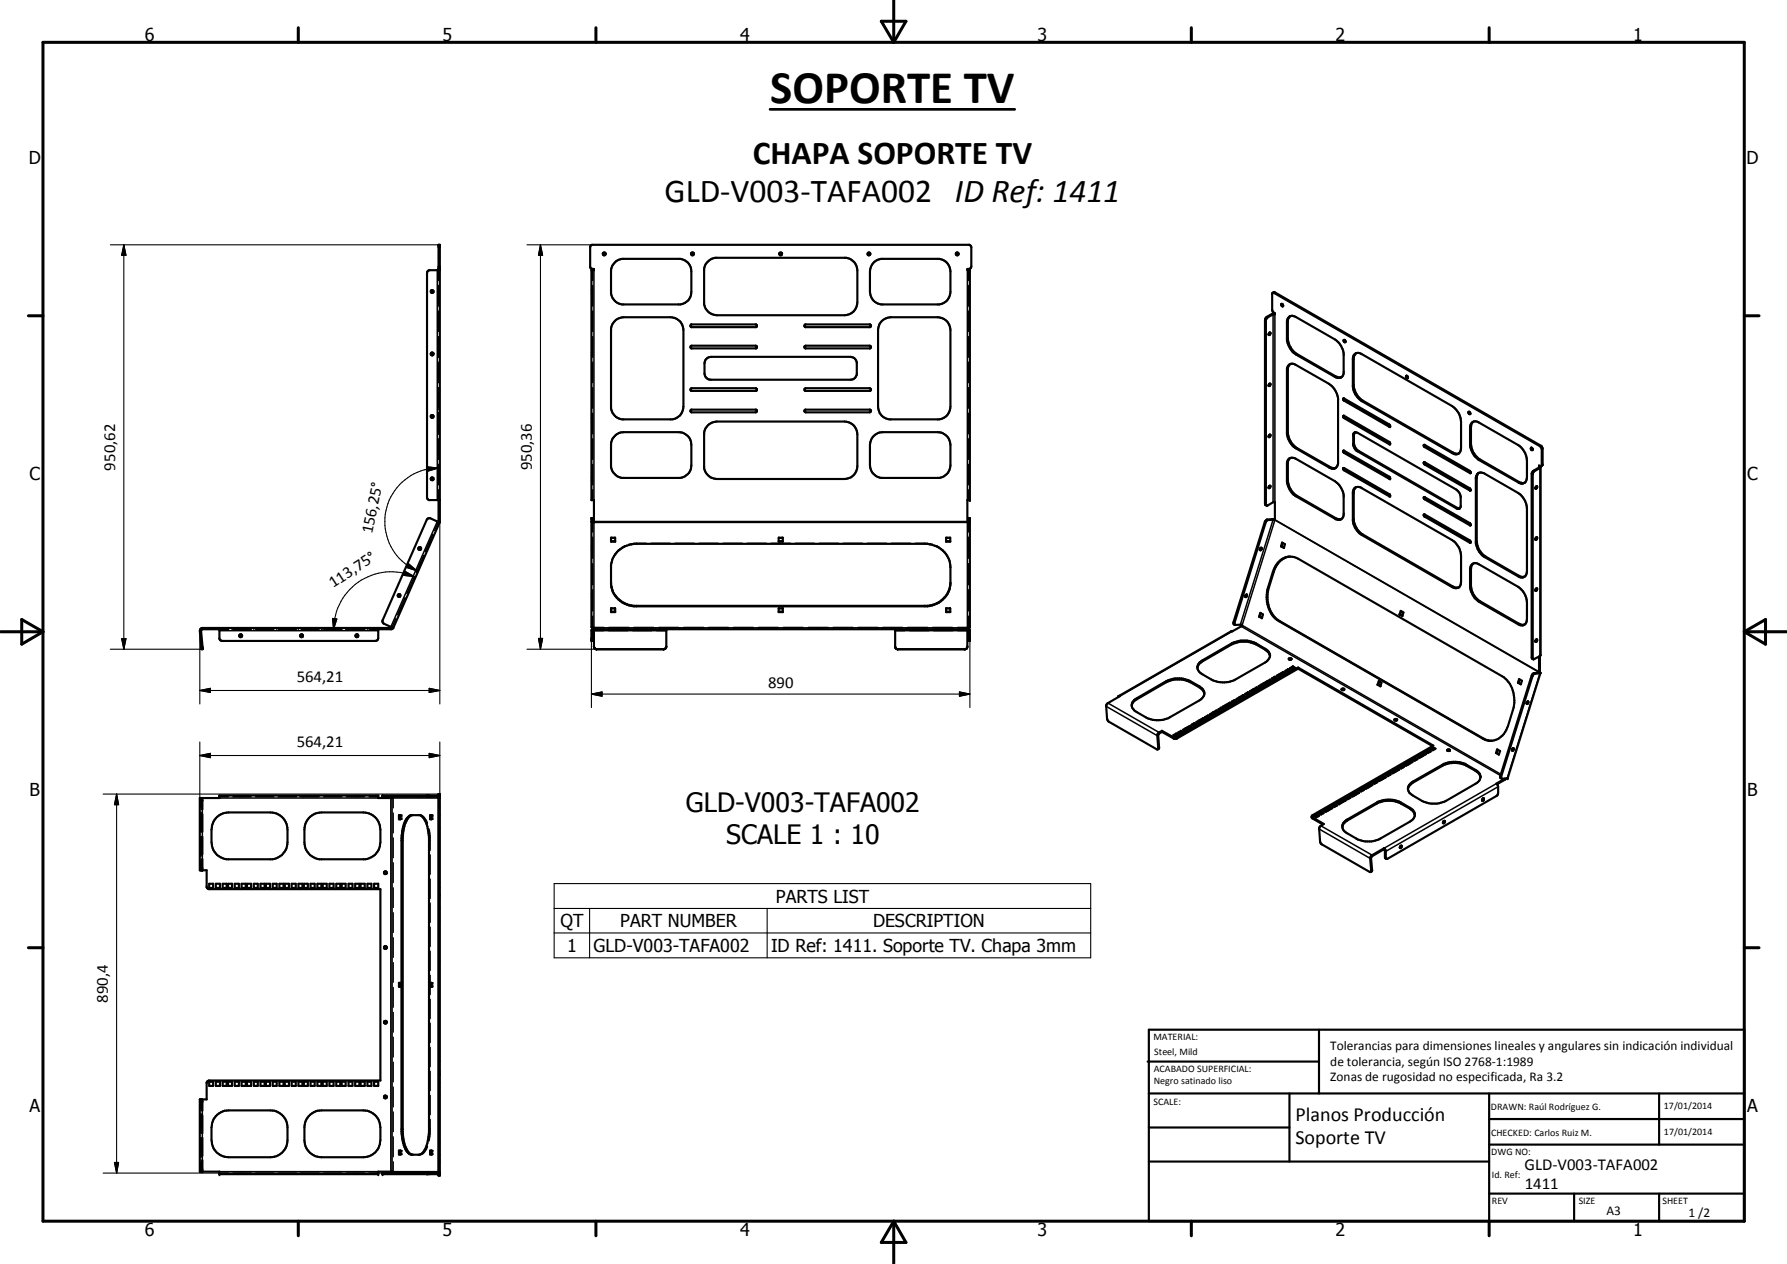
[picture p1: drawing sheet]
<svg xmlns="http://www.w3.org/2000/svg" width="420mm" height="297mm" viewBox="0 0 420 297" stroke-linecap="round" stroke-linejoin="round" font-family="sans-serif">
<defs><g id="words">
<text font-size="11" x="181.1" y="24.2">SOPORTE TV</text>
<g font-size="7.9">
<text x="177" y="38.4">CHAPA SOPORTE TV</text>
<text x="156.2" y="47.4">GLD-V003-TAFA002 ID Ref: 1411</text>
</g>
<g font-size="6.3">
<text x="161.3" y="190.8">GLD-V003-TAFA002</text>
<text x="170.7" y="198.2">SCALE 1 : 10</text>
</g>
<g font-size="4.7">
<text x="304.6" y="263.5">Planos Producción</text>
<text x="304.6" y="268.9">Soporte TV</text>
</g>
<g font-size="4.2">
<text x="34" y="9.6">6</text>
<text x="104" y="9.6">5</text>
<text x="174" y="9.6">4</text>
<text x="244" y="9.6">3</text>
<text x="314" y="9.6">2</text>
<text x="384" y="9.6">1</text>
<text x="6.8" y="38.7">D</text>
<text x="410.6" y="38.7">D</text>
<text x="7" y="112.9">C</text>
<text x="410.8" y="112.9">C</text>
<text x="7" y="187.1">B</text>
<text x="410.8" y="187.1">B</text>
<text x="182.4" y="212.1">PARTS LIST</text>
<text x="131.8" y="217.9">QT</text>
<text x="145.8" y="217.9">PART NUMBER</text>
<text x="205.3" y="217.9">DESCRIPTION</text>
<text x="133.3" y="223.7">1</text>
<text x="139.6" y="223.7">GLD-V003-TAFA002</text>
<text x="181.3" y="223.8">ID Ref: 1411. Soporte TV. Chapa 3mm</text>
<text x="7" y="261.4">A</text>
<text x="410.8" y="261.4">A</text>
<text x="34" y="290.4">6</text>
<text x="104" y="290.4">5</text>
<text x="174" y="290.4">4</text>
<text x="244" y="290.4">3</text>
<text x="314" y="290.4">2</text>
<text x="384" y="290.4">1</text>
</g>
<g font-size="3.9">
<text x="27" y="110.6" transform="rotate(-90 27 110.6)">950,62</text>
<text x="125" y="110.5" transform="rotate(-90 125 110.5)">950,36</text>
<text x="87.5" y="125.6" transform="rotate(-78 87.5 125.6)">156,25°</text>
<text x="78.3" y="138.2" transform="rotate(-33 78.3 138.2)">113,75°</text>
<text x="69.8" y="160.2">564,21</text>
<text x="180.6" y="161.6">890</text>
<text x="69.8" y="175.5">564,21</text>
<text x="25.3" y="235.6" transform="rotate(-90 25.3 235.6)">890,4</text>
<text x="358.5" y="275">GLD-V003-TAFA002</text>
<text x="358.5" y="279.4">1411</text>
</g>
<g font-size="3.1">
<text x="312.7" y="246.8">Tolerancias para dimensiones lineales y angulares sin indicación individual</text>
<text x="312.7" y="250.4">de tolerancia, según ISO 2768-1:1989</text>
<text x="312.7" y="254">Zonas de rugosidad no especificada, Ra 3.2</text>
<text x="377.7" y="285.6">A3</text>
<text x="397" y="285.9">1 /2</text>
</g>
<g font-size="2.4">
<text x="271.2" y="244.4">MATERIAL:</text>
<text x="271.3" y="252">ACABADO SUPERFICIAL:</text>
<text x="271.4" y="247.9">Steel, Mild</text>
<text x="271.3" y="254.6">Negro satinado liso</text>
<text x="271.2" y="259.7">SCALE:</text>
<text x="350.6" y="260.8">DRAWN: Raúl Rodríguez G.</text>
<text x="391.2" y="260.6">17/01/2014</text>
<text x="350.6" y="267">CHECKED: Carlos Ruiz M.</text>
<text x="391.2" y="266.7">17/01/2014</text>
<text x="350.6" y="271.4">DWG NO:</text>
<text x="350.8" y="276.9">Id. Ref:</text>
<text x="350.8" y="282.8">REV</text>
<text x="371.2" y="282.9">SIZE</text>
<text x="390.9" y="282.9">SHEET</text>
</g>
</g></defs>
<g fill="none" stroke="#000" stroke-width=".51">
<path d="M141.8 59.5l.5-.1 .1 .4-.5 .2zM162.5 59.5l.5-.1 .1 .4-.4 .2zM204 59.5l.5-.1 .1 .4-.4 .2zM224.8 59.5a.34 .34 0 0 1 .5 0 .34 .34 0 0 1-.1 .5l-.5-.2zM103.1 63.2h.3M103.1 63.5v-6h.3v65.3M103.4 63.5h-2.4l-.5 .3-.1 .3v52.8l.4 .6h2.6M144.6 61.7l.5-.5 1.2-.4h13.7a2.93 2.93 0 0 1 2.5 3v4.8a2.93 2.93 0 0 1-2.5 2.9h-13.7a3.1 3.1 0 0 1-2.6-2.5v-5.6l.3-1.1zM144.8 75.2l.7-.4 1.1-.3h11a3 3 0 0 1 3.1 3.1v17.9a3 3 0 0 1-2.6 3.1h-11.8a3.1 3.1 0 0 1-2.6-2.7v-18.7l.3-1.1zM162.4 76.3l15.4-.1 .2 .5-.2 .2h-15.3l-.2-.3zM166.4 61.5l.7-.5 1.1-.4h30.8a3.1 3.1 0 0 1 2.6 2.9v7.6a3 3 0 0 1-3 3h-30a3.1 3.1 0 0 1-3-2.6v-8.3l.3-1.1zM189.2 76.3l15.4-.1 .2 .4-.2 .3h-15.3l-.2-.3z"/>
<path d="M205.4 61.7l1-.7 .8-.2h13.6a3 3 0 0 1 2.7 3v4.8a3 3 0 0 1-2.7 2.9h-13.6a3 3 0 0 1-2.7-2.9l.1-5.2 .2-.7zM207.3 75.4l1-.6 1.2-.3h11a3 3 0 0 1 3 3.1v17.9a3 3 0 0 1-2.7 3.1h-11.7a3 3 0 0 1-2.7-3.1v-17.9l.4-1.5zM298.4 78.2l.1-.1a.28 .28 0 0 1 .1 .4 .28 .28 0 0 1-.3 .2zM298.5 78.1l-.2 .5M299.2 68.8l.6-.1 62.5 36 .4 .8v3.8l-.3 .2M299.8 73.7h-.7l-1.3 .8-.4 .7v43.2l.4 .4M301.4 71.4a.27 .27 0 0 0-.1 .4 .27 .27 0 0 0 .4 .1M301.4 71.4l.3 .5M302.9 74.7l.7-.5 .8 .2 9.4 5.4a4.7 4.7 0 0 1 2.1 3.3v4.5a1.25 1.25 0 0 1-.7 1.2 1.25 1.25 0 0 1-1.4-.2l-9.1-5.3a5 5 0 0 1-2.1-3.3v-4.6zM303.3 74.3l-.5 1.1v4.4a5.2 5.2 0 0 0 2.1 3.4l9.1 5.2 .9 .3 .5-.1M316.1 79.9l.3 .4M316.1 79.9a.28 .28 0 0 0-.2 .3 .28 .28 0 0 0 .4 .2l.1-.1"/>
<path d="M101.4 97.6a.34 .34 0 0 1 .5 .1 .34 .34 0 0 1-.1 .5l-.5-.2zM162.4 81.3l15.3-.1 .3 .2v.3l-.2 .2h-15.3l-.2-.3zM162.4 91.4l.2-.2h15.1l.3 .2v.3l-.2 .2h-15.3l-.2-.3zM162.5 96.3h15.3l.2 .4-.3 .2h-15.1l-.3-.3zM165.9 84.5l.4-.4 .9-.2h32.8l.8 .2 .7 1v3l-.7 .9-.8 .2h-32.8a1.52 1.52 0 0 1-1.6-1.4v-2.4zM166.4 99.9l1-.6 1.2-.2h30a3 3 0 0 1 3 3v7.5a3 3 0 0 1-3 3h-30a3.1 3.1 0 0 1-3-2.6v-8.3l.3-1.1zM189.2 96.4l15.4-.1 .2 .3-.3 .3h-15.1l-.2-.2zM189.2 81.3l15.3-.1 .3 .4-.2 .3h-15.3l-.2-.3zM189.2 91.4l.2-.2h15.1l.3 .4-.2 .3h-15.3l-.2-.3zM298.4 90.2h.1a.29 .29 0 0 1 .1 .3 .29 .29 0 0 1-.3 .2zM298.5 90.2l-.2 .4M302.9 85.9l.7-.4 .8 .1 8.1 4.6a5.1 5.1 0 0 1 2.1 3.4v15.4a1.27 1.27 0 0 1-.8 1.1 1.27 1.27 0 0 1-1.3-.2l-7.8-4.5a4.8 4.8 0 0 1-2.1-3.4v-15.3z"/>
<path d="M303.3 85.6l-.5 1v15.3a5.1 5.1 0 0 0 2.1 3.4l8.1 4.6h1.1M315.8 97.8l.2-.1 10.6 6.1 .2 .6-10.8-6.1zM315.8 93.7l.2-.1 10.6 6.1 .2 .5-.2 .1-10.7-6.2zM316 97.7l.3 .4 10.5 6.2M316 93.6l.1 .4 10.7 6.2M318.5 83.2l.6-.3 1.1 .3 21.2 12.2a4.6 4.6 0 0 1 2.1 3.7v6.1a1.28 1.28 0 0 1-.6 1.4 1.28 1.28 0 0 1-1.5-.1l-21.2-12.2a4.6 4.6 0 0 1-2.1-3.4v-6.7zM318.8 83l-.5 1.1v6.7a5 5 0 0 0 1.8 3.2l21.8 12.5 1.1 .1M330.8 88.3l.2 .5M330.8 88.3l-.2 .1 .1 .4 .2 .1 .1-.1M345.5 96.8l.2 .4M345.5 96.8h-.2v.3l.2 .2 .2-.1M346.2 99.2l-.3 .7v.5v3.9a4.6 4.6 0 0 0 2.1 3.7l9.4 5.4 1.1 .1"/>
<path d="M346.4 99.1l-.5 .4-.3 .7v4.6a4.7 4.7 0 0 0 2.2 3.3l9.1 5.2a1.28 1.28 0 0 0 1.5 .2 1.28 1.28 0 0 0 .6-1.4v-3.9a4.7 4.7 0 0 0-2.1-3.6l-9.1-5.3-.8-.3-.7 .2M103.1 117.5v5.1M144.8 102.2l.7-.4 1.1-.2h12.9a3 3 0 0 1 3 3v4.7a3 3 0 0 1-2.5 3h-13.7a3.1 3.1 0 0 1-2.6-2.6v-5.5l.3-1.2zM205.4 102.4a2.79 2.79 0 0 1 2.1-.8h13a3 3 0 0 1 3 3v4.7a3 3 0 0 1-2.7 3h-13.6a3.1 3.1 0 0 1-2.7-3l.1-5.1 .4-1.2zM298.4 114.2h.1a.29 .29 0 0 1 .1 .3 .29 .29 0 0 1-.3 .2zM298.5 102.2l-.2 .5M298.5 102.2a.28 .28 0 0 1 .1 .3 .28 .28 0 0 1-.3 .2M298.5 102.2l-.2 .4M298.5 114.2l-.2 .4M302.9 108a1.35 1.35 0 0 1 1.8-.2l9.1 5.3a4.9 4.9 0 0 1 2.1 3.3v4.5a1.26 1.26 0 0 1-.7 1.2 1.26 1.26 0 0 1-1.4-.2l-9.1-5.3a5.1 5.1 0 0 1-2.1-3.3v-4.5zM303.3 107.6l-.5 1v4.6a4.7 4.7 0 0 0 2.1 3.3l9.1 5.3 .9 .2h.5M315.8 106l.2-.1 10.6 6.1 .2 .5-10.8-6.1z"/>
<path d="M315.8 110h.2l10.7 6.2 .1 .4h-.2l-10.6-6.1zM316 105.9l.3 .4 10.5 6.1M316 110l.3 .4 10.5 6.1M318.5 101.6l.7 .1 23.2 13.4 .7 .8 .3 .8v2.4l-.1 .3-.3 .2-.6-.1-23.2-13.4a1.92 1.92 0 0 1-1-1.6v-2.4zM318.5 114.7l.6-.3 .8 .2 21.5 12.3a4.9 4.9 0 0 1 2.1 3.7v6.1a1.29 1.29 0 0 1-.6 1.4 1.29 1.29 0 0 1-1.5-.1l-21.2-12.3a4.8 4.8 0 0 1-2.1-3.3v-6.8zM318.6 101.6l-.3 .6v1.9l.4 1.1 .5 .6 23.4 13.5 .6 .2M318.8 114.5l-.5 1v6.8a5 5 0 0 0 2.1 3.3l21.2 12.2 .6 .3 .8-.1M334.8 104.6h.2l10.6 6.1 .2 .5-10.9-6.2zM334.8 108.6l10.8 6.2 .2 .3-.1 .2-10.7-6.1-.3-.4zM334.8 116.8l10.8 6.1 .2 .4-.1 .2-10.7-6.2-.3-.3zM335 104.6l.1 .3 10.7 6.2M335 116.8l.2 .4 10.6 6.2"/>
<path d="M335 108.6l.2 .5 10.6 6.1M347.4 111.3l.7-.3 .7 .2 8.1 4.6a4.7 4.7 0 0 1 2.1 3.7v14.7a1.29 1.29 0 0 1-.6 1.4 1.29 1.29 0 0 1-1.5-.2l-7.8-4.5a5 5 0 0 1-2.1-3.3v-15.3zM347.7 111.1l-.3 .3-.2 1v14.8a4.4 4.4 0 0 0 2.1 3.6l8.1 4.7h1.1M360.1 105.2l.3 .5M360.1 105.2l-.2 .2 .1 .3 .2 .1 .2-.1M361.2 114.3l.2 .1-.1 .3-.2 .2-.1-.2M361.2 114.3l-.2 .4M361.9 109.6v.3l-1.4 .8-.4 .6v43.2l.4 .4M362.1 109.5l.1 .2v44.3l-.1 .2M362.1 109.5h.3M362.1 109.5l-.2-.1v.2M362.1 109.5l-.2 .1"/>
<path d="M362.2 109.8l-1.6 1-.2 .5v43.5l.2 .1 1.5-.7M362.4 109.5l.1-4.1-.4-.5-62.6-36.1h-.3l-.1 4.1 .7 .7v.3l-.4-.1-1.3 .8-.5 .6v43.5l.3 .1 1.5-.8h.4v4.2h-1.8l-.4 .6-7.3 23.5 .1 .6M103.4 122.8l-2.4-1-.6 .3-10.5 23.7 .2 .7 2.3 1M103.4 122.8l-10.9 24.7M139.1 122.6l.5 .2v-5.3h-.5v-54h.5v-.3l-.6-.1-.2-.3v-4.9l.3-.4h88.9l.4 .6-.1 4.7a.63 .63 0 0 1-.9 .4v.3h.6v54h-.6v5.3l.6-.2M139.6 122.6h-.3v-.8h-.2v25.5l.5 .2 .1 4.6M143.7 126.4h.9v.9h-.9zM143.7 137.4a5.8 5.8 0 0 0 5.3 5h69a5.9 5.9 0 0 0 5.2-3.9M143.7 127.2h.9M183.1 127.2h1M183.1 126.4h1v.9h-1zM222.5 127.2h.9"/>
<path d="M222.5 126.4h.9v.9h-.9zM223.5 137v-3.7a5.8 5.8 0 0 0-5.5-5.5h-69a5.8 5.8 0 0 0-5.3 5v4.7a5.8 5.8 0 0 0 5.3 5h69a5.8 5.8 0 0 0 5.4-5.1M223.5 136.9l-.2 1.2M227.4 122.6h.3v-.8h.3v25.6l-.6 .1v4.8l-.5 .3-16-.1-.4-.4v-4.2M292.8 139.9l.4-.2v.4l-.3 .2h-.1zM293 139.7l-.2 .5M296.2 128.9l.2-.2a.28 .28 0 0 1 .2 .4 .28 .28 0 0 1-.4 .1zM296.4 128.7l-.2 .5M299.8 122.1h-2l-.4 .5-7.4 23.6 .1 .5 .3 .2M300.6 132.1a3.7 3.7 0 0 1 4.7-.8l47.9 27.6a6.8 6.8 0 0 1 2.7 7.4l-1.3 4.3a4.3 4.3 0 0 1-5.1 3.3l-48.8-27.9a7 7 0 0 1-2.6-8l1.4-4.2zM301.4 128.4l.5 .3M301.4 128.4h-.2"/>
<path d="M301.4 127.5l.7 .4-.2 .9-.7-.4zM301.6 127.6l-.2 .8M303.2 130.8a4.5 4.5 0 0 0-3.7 3.6l-1.1 3.6a7 7 0 0 0 2.5 8l47.9 27.6 1.2 .4 .8 .1M335 120.9l.2 .4 10.6 6.1M335 120.9l10.6 6.1 .2 .4M335 120.9l-.3 .1 .2 .4 10.7 6.2 .2-.2M345.9 132.8l.6-.4h.7l9.7 5.5a4.7 4.7 0 0 1 2.1 3.7v3.9a1.29 1.29 0 0 1-.6 1.3 1.29 1.29 0 0 1-1.5-.1l-9.1-5.3a4.7 4.7 0 0 1-2.2-3.3v-4.5zM346.4 132.4l-.5 .8v4.4a4.6 4.6 0 0 0 2.1 3.7l9.1 5.3 .9 .3 .5-.1M361 138.8v.1M361.2 126.3l-.2 .4M361.2 126.3l.2 .1-.1 .3-.3 .2v-.2M361.2 138.3l.2 .2-.1 .2-.3 .2"/>
<path d="M361.2 138.3l-.2 .5M361.2 138.3l-.2 .4M51.6 147.6v2.6l.6 .4h36.1l.4-.1 .2-.5v-2.4M56.3 149.1h.5l.1 .3-.1 .3-.5-.1zM83.7 149.1h.2a.34 .34 0 0 1 .3 .5 .34 .34 0 0 1-.6-.1zM92.2 147.4l-.2 .2h-44.4a.65 .65 0 0 0-.6 .7l.3 4 .1 .3h.3l-.3-4.6 .2-.1h4M92.4 147.5h.1M92.5 147.5l-.4 .4h-3.2M139.6 147.6l-.4 .2-.1 .4v2.4h.2v-2.4l.3-.3h87.8l.3 .2v2.5h.3v-2.6l-.6-.4M139.6 151.9l.1 .2M139.7 152.1l.5 .5h15.8l.4-.2 .2-.3M143.7 143h.9v.8h-.9z"/>
<path d="M143.7 143.7h.9M156.7 151.9l-.1 .2M156.7 147.9l-.1 4.2M183.1 143.7h1M183.1 143h1v.8h-1zM222.5 143.7h.9M222.5 143h.9v.8h-.9zM227.4 151.9v.2M290.4 146.9h1.6l-29 16.7M296.2 144.9l.5 .3M296.2 144.9h-.2M296.3 144l.7 .4-.3 .9-.7-.4z"/>
<path d="M296.4 144.1l-.2 .8M298.6 154.2l-.1-.6-.5-.7-3.1-1.9a6.1 6.1 0 0 0-4.5-.1l-7.7 4.3-1 .9-.2 .9M298.6 154.2l-.2 .5-.6 .8-7.3 4.2a6.2 6.2 0 0 1-5.7 0l-2.7-1.7-.6-1M298.6 154.2a1.96 1.96 0 0 0-1.2-1.5l-2.5-1.4a6.1 6.1 0 0 0-4.5-.2l-7.7 4.3-.8 .7-.4 .9M298.6 159.7v.2M298.6 159.9l-.5 .3M298.6 159.9l.4 .3M299 159.4l.7-.4 .7 .4-.7 .5zM299.7 159.3l-.5 .3M299.7 159.3l.5 .3M299.7 159v.3M300.2 158.8l.7-.4 .6 .4-.6 .4z"/>
<path d="M300.9 158.7l-.5 .2M300.9 158.7l.4 .2M300.9 158.4v.3M301.1 158.3l.6-.4 .7 .4-.7 .4zM301.7 157.9v.3M301.7 158.2l-.4 .2M301.7 158.2l.5 .2M302.2 157.6l.6-.3 .8 .3-.8 .4zM302.8 157.5l-.4 .3M302.8 157.5l.5 .3M302.8 157.3v.2M303 154.8l.4-.1 .3 .2-.4 .2z"/>
<path d="M303 154.8v.1M303.1 155h.5M303.3 157l.7-.4 .7 .4-.7 .4zM304 156.8l.4 .3M304 156.8l-.5 .3M304 156.6v.2M305.2 157.1l-28.6 16.5h-.6l-2.8-1.6M305.2 156.9l-28.6 16.5h-.6l-2.8-1.7M305.2 156.9l31.8 18.3-28.5 16.5v.3l2.8 1.6-1 .6-.1 .4 .2 3.1 .3 .7 11.3 6.5h.3M305.2 157.1l31.6 18.2M305.2 156.9v.2M329 144.4h.2"/>
<path d="M329.2 144.4l.6 .3M329.3 143.6l.7 .3-.3 .9-.7-.4zM329.5 143.6l-.3 .8M357.2 159.6l.6 .4-.2 .8-.7-.4zM357.3 159.7l-.2 .7M361.1 150.3l.3 .1-.1 .3-.2 .2-.1-.2zM361.2 150.3l-.2 .4M361.8 158l.1 .1-1.4 .1-.4 .5-7.4 23.8 .1 .3 .2 .2M361.8 158h.2M361.9 154.3l-.1 3.7M362 158l.2 .2M362.1 154.2l-.1 3.8"/>
<path d="M362.2 158.2l-1.6 .2-.3 .5-7.4 23.7 .2 .4 1.3-.1M362.2 158.2l-7.8 24.7M262.9 163.8l.1-.2h.3l-3.1 2 .1 3.3 .3 .6 11.5 6.6 .2-.1-.2-3.2 .3-.6 .8-.5M273.2 172l-.9 .7 .2 3.1-.3 .3M273.2 171.7v.3M275.9 172.8l.7-.4 .6 .4-.6 .4zM276.6 172.6l-.5 .3M276.6 172.6l.4 .3M276.6 172.4v.2M277 172.1l.7-.4 .7 .4-.7 .4zM277.7 172l-.5 .3M277.7 172l.5 .3"/>
<path d="M277.7 171.7v.3M278.2 171.5l.6-.4 .7 .4-.7 .4zM278.8 171.4l-.5 .2M278.8 171.4l.5 .2M278.8 171.1v.3M279 171l.7-.4 .7 .4-.7 .4zM279.7 170.8l-.4 .3M279.7 170.8l.5 .3M279.7 170.6v.2M280.2 170.3l.6-.4 .7 .4-.7 .4zM280.8 170.2l.5 .2M280.8 170.2l-.4 .2"/>
<path d="M280.8 169.9v.3M281.3 169.7l.7-.4 .6 .4-.6 .4zM282 169.5l-.5 .3M282 169.5l.4 .3M282 169.3v.2M282.2 169.2l.7-.4 .6 .4-.6 .3zM282.9 169l.4 .3M282.9 169l-.5 .3M282.9 168.8v.2M283.2 163.1l-.4 .8-.8 .7-7 4a6.2 6.2 0 0 1-5.6 0l-2.8-1.7-.5-1M283.2 163.1l-.2-.8-.7-.8a8.4 8.4 0 0 0-6-2.1l-2.1 .7-7.3 4.2-.6 .7-.2 .9M283.2 163.1l-.4-.9-.5-.4-2.8-1.7-1.7-.4h-1.5l-2.1 .6-6.9 4-.9 .7-.3 .9"/>
<path d="M283.3 168.5l.7-.4 .6 .4-.6 .4zM284 168.4l-.5 .3M284 168.4l.4 .3M284 168.1v.3M284.4 167.9l.7-.4 .7 .4-.7 .4zM285.1 167.7l.5 .3M285.1 167.7l-.5 .3M285.1 167.5v.2M285.3 167.3l.7-.3 .7 .3-.7 .4zM286 167.2l-.5 .3M286 167.2l.5 .3M286 167v.2"/>
<path d="M286.5 166.7l.6-.4 .7 .4-.7 .4zM287.1 166.5l.5 .3M287.1 166.5l-.4 .3M287.1 166.3v.2M287.6 166l.6-.3 .8 .3-.8 .5zM288.2 165.9l-.4 .3M288.2 165.9l.5 .3M288.2 165.7v.2M288.5 165.5l.6-.4 .7 .4-.7 .4zM289.1 165.4l-.4 .3M289.1 165.4l.5 .3M289.1 165.1v.3"/>
<path d="M289.6 164.9l.7-.4 .6 .4-.6 .4zM290.3 164.5v.3M290.3 164.8l-.5 .2M290.3 164.8l.4 .2M290.7 164.3l.7-.4 .6 .4-.6 .3zM291.4 164.1l.5 .3M291.4 164.1l-.5 .3M291.4 163.9v.2M291.6 163.7l.7-.4 .7 .4-.7 .4zM292.3 163.6l.5 .2M292.3 163.6l-.5 .2M292.3 163.3v.3"/>
<path d="M292.8 163.1l.6-.4 .7 .4-.7 .3zM293.4 162.9l-.5 .3M293.4 162.9l.5 .3M293.4 162.7v.2M293.9 162.4l.6-.3 .7 .3-.7 .4zM294.5 162.3l-.4 .3M294.5 162.3l.5 .3M294.5 162.1v.2M294.8 161.9l.6-.4 .7 .4-.7 .4zM295.4 161.8l-.4 .3M295.4 161.8l.5 .3M295.4 161.5v.3"/>
<path d="M295.9 161.3l.7-.4 .7 .4-.7 .4zM296.6 161.1l.4 .3M296.6 161.1l-.5 .3M296.6 160.9v.2M297 160.6l.7-.4 .7 .4-.7 .4zM297.7 160.5l.4 .2M297.7 160.5l-.4 .2M297.7 160.2v.3M297.9 160.1l.7-.4 .7 .4-.7 .4zM315.4 162l.4-.2 .3 .2-.1 .2h-.4zM315.5 162.1h.5M323.9 160.9h.2"/>
<path d="M324.1 160.9l.5 .3M324.2 160.1l.6 .3-.2 .9-.7-.4zM324.3 160.1l-.2 .8M327.9 169l.6 .1a.3 .3 0 0 1-.3 .2 .3 .3 0 0 1-.3-.3zM327.9 169v.1M327.9 169.3h.5M329.5 179.8v.3M329.9 179.6l.7-.4 .6 .4-.6 .4zM330.6 179.2v.2M330.6 179.4l.4 .3M330.6 179.4l-.5 .3M330.8 179l.7-.4 .6 .4-.6 .5z"/>
<path d="M331.5 178.9l.4 .3M331.5 178.9l-.5 .3M331.5 178.6v.3M331.9 178.4l.7-.4 .7 .4-.7 .4zM332.6 178.2l.5 .3M332.6 178.2l-.5 .3M332.6 178v.2M333 177.7l.7-.4 .7 .4-.7 .4zM333.7 177.6l-.4 .2M333.7 177.6l.5 .2M333.7 177.3v.3M334 177.2l.6-.4 .7 .4-.7 .4z"/>
<path d="M334.6 177.1l.5 .2M334.6 177.1l-.4 .2M334.6 176.8v.3M335.1 176.6l.6-.4 .7 .4-.7 .4zM335.7 176.4l.5 .3M335.7 176.4l-.4 .3M335.7 176.2v.2M336.2 175.9l.7-.3 .6 .3-.6 .4zM336.9 175.8l.4 .3M336.9 175.8l-.5 .3M336.9 175.6v.2M340.3 176.2h.6a.3 .3 0 0 1-.3 .3 .3 .3 0 0 1-.3-.3z"/>
<path d="M340.3 176.4h.5M351.7 177h.2M351.9 177l.6 .2M352 176.1l.7 .4-.3 .8-.7-.3zM352.2 176.2l-.3 .8M355.6 175.9h.2a.28 .28 0 0 1 .1 .3 .28 .28 0 0 1-.4 .2zM355.8 175.9l-.3 .4M356.9 160.4h.2M357.1 160.4l.5 .3M359 165l.2-.2a.28 .28 0 0 1 .1 .4 .28 .28 0 0 1-.4 .2zM359.2 164.8l-.3 .5M50.7 192.3l1.2-.9 1.4-.4 10.3-.1a4 4 0 0 1 4 4v3.1a4.1 4.1 0 0 1-3.5 3.9h-10.8a4.1 4.1 0 0 1-3.6-3.9l.2-4z"/>
<path d="M72.6 192.3l1.1-.9 1.4-.4 10.3-.1a4 4 0 0 1 4 4v3.1a4.1 4.1 0 0 1-3.5 3.9h-10.8a4.1 4.1 0 0 1-3.5-3.9l.1-4zM92 187.2l.2 .3h-3.3v-.6h-37.3v.6h-4.6v17h1.6v4l.2 .3 .4 .2h40.2v44.9h-40.2l-.4 .1-.2 .4v4h-1.6v16.9h4.6v.6h37.3v-.6h3.3l-.3 .4M93.8 191.6h.4v.9h-.4zM94.1 191.6v.9M95.7 192.3l.9-.7h2.1a4.8 4.8 0 0 1 2 4.2l.2 1.2v68.9a7.4 7.4 0 0 1-1.8 5.2l-.6 .3-2.2-.2a5.6 5.6 0 0 1-1.9-4.7v-69.5l.2-1.8 .3-1.5zM96.8 191.6a4.3 4.3 0 0 0-1.9 3.6l-.2 1.8v68.9a6.8 6.8 0 0 0 1.9 5.3l.5 .2M100.4 186.9v.3M101.1 191.6h.4v.9h-.4zM101.4 191.6v.9M103.1 187.5h.1M103.1 186.6h.3v89.7h-.3zM103.1 187l-13.2-.1v.3h13l.2 .3"/>
<path d="M308.4 191.9l.2 .4 2.5 1.5M308.8 191.7l.6-.4 .7 .4-.7 .4zM309.4 191.6l-.4 .3M309.4 191.6l.5 .3M309.4 191.3v.3M309.9 191.1l.7-.4 .6 .4-.6 .3zM310.6 190.9l-.5 .3M310.6 190.9l.5 .3M310.6 190.7v.2M311 190.4l.7-.4 .7 .4-.7 .4zM311.7 190.3l.5 .2M311.7 190.3l-.5 .2"/>
<path d="M311.7 190v.3M311.9 189.9l.7-.4 .7 .4-.7 .4zM312.6 189.8l-.5 .2M312.6 189.8l.4 .2M312.6 189.5v.3M313 189.3l.7-.4 .7 .4-.7 .4zM313.7 189.1l-.4 .3M313.7 189.1l.5 .3M313.7 188.9v.2M314.1 188.6l.8-.4 .6 .4-.6 .4zM314.9 188.5l.4 .2M314.9 188.5l-.5 .2"/>
<path d="M314.9 188.2v.3M315.1 188.1l.7-.4 .6 .4-.6 .4zM315.8 188l-.5 .2M315.8 188l.4 .2M315.8 187.7v.3M316.2 187.5l.7-.4 .6 .4-.6 .3zM316.9 187.3l-.5 .3M316.9 187.3l.4 .3M316.9 187.1v.2M317.3 186.8l.7-.4 .7 .4-.7 .4zM318 186.6l.5 .3M318 186.6l-.5 .3"/>
<path d="M318 186.4v.2M318.2 186.3l.7-.4 .7 .4-.7 .4zM318.9 186.1l-.5 .3M318.9 186.1l.5 .3M318.9 185.9v.2M319.4 185.6l.6-.3 .7 .3-.7 .4zM320 185.5l-.4 .3M320 185.5l.5 .3M320 185.3v.2M320.5 185l.6-.4 .7 .4-.7 .4zM321.1 184.8l.5 .3M321.1 184.8l-.4 .3"/>
<path d="M321.1 184.6v.2M321.3 184.4l.7-.3 .7 .3-.7 .5zM322 184.3l-.4 .3M322 184.3l.5 .3M322 184.1v.2M322.5 183.8l.7-.4 .6 .4-.6 .4zM323.2 183.7l-.5 .2M323.2 183.7l.4 .2M323.2 183.4v.3M323.6 183.2l.7-.4 .6 .4-.6 .4zM324.3 183l.4 .3M324.3 183l-.5 .3"/>
<path d="M324.3 182.8v.2M324.5 182.7l.7-.4 .6 .4-.6 .3zM325.2 182.5l-.5 .3M325.2 182.5l.5 .3M325.2 182.3v.2M325.4 199.3l-3.1 2-.2 .4 .2 3.2M325.4 199.6l-3 1.8 .2 3.2-.3 .3M325.4 199.6l.2 .3 .1 1.7 .3 .2M325.4 199.3v.3M325.6 182l.7-.4 .7 .4-.7 .4zM326.3 181.9l-.5 .2M326.3 181.9l.5 .2"/>
<path d="M326.3 181.6v.3M326.8 181.4l.6-.4 .7 .4-.7 .3zM327.4 181.2l-.4 .3M327.4 181.2l.5 .3M327.4 181v.2M327.6 180.8l.7-.3 .7 .3-.7 .4zM328.3 180.7l-.4 .3M328.3 180.7l.5 .3M328.3 180.5v.2M328.7 180.2l.8-.4 .6 .4-.6 .4zM329.3 198.8l.2-.1a.33 .33 0 0 1 0 .4 .33 .33 0 0 1-.4 .2zM329.4 198.8l-.3 .4"/>
<path d="M329.5 180.1l-.5 .2M329.5 180.1l.4 .2M332.6 191.6l-.3 .8-.8 .7-6.9 4a5.9 5.9 0 0 1-5.7 0l-2.5-1.5-.6-.7-.2-.5M332.6 191.6v-.6l-.5-.8-2.7-1.6a6.2 6.2 0 0 0-5.7 0l-7.3 4.2a1.63 1.63 0 0 0-.8 1.6M332.6 191.6l-.5-1.1-2.7-1.7a6.2 6.2 0 0 0-5.7 0l-7.3 4.2a1.61 1.61 0 0 0-.8 1.4M339.4 193l.3-.1a.3 .3 0 0 1 0 .4 .3 .3 0 0 1-.5 0zM339.5 192.9l-.3 .4M348.1 182.7l-.2-.8-.4-.5-2.7-1.7a6.2 6.2 0 0 0-5.6 0l-7 4-1 1-.2 .8M348.1 182.7a1.96 1.96 0 0 1-1.2 1.5l-6.9 4a6.2 6.2 0 0 1-5.7 0l-2.1-1.3a1.88 1.88 0 0 1-1.2-1.4M348.1 182.7l-.6-1.1-2.7-1.6a6.2 6.2 0 0 0-5.6 0l-7 3.9-.8 .8-.4 .8M348.5 187.8l.4-.2v.4l-.3 .2-.2-.2zM348.7 187.6l-.3 .4"/>
<path d="M353.9 183l-2.1 1.1 .4 .8v1.5l-.3 .6-25.8 14.8-.3-.1v-1.8l-.4-.6M354.1 182.9l-2.1 1.4M354.4 182.9h.1M49.2 207.7h.9v1h-.9zM50.7 207.7h1v1h-1zM52.4 207.7h.9v1h-.9zM53.6 207.7h1v1h-1zM55.2 207.7h1v1h-1zM56.8 207.7h1v1h-1zM58.1 207.7h.9v1h-.9zM59.7 207.7h.9v1h-.9zM61.2 207.7h1v1h-1z"/>
<path d="M62.5 207.7h1v1h-1zM64.1 207.7h1v1h-1zM65.7 207.7h1v1h-1zM67 207.7h.9v1h-.9zM68.6 207.7h.9v1h-.9zM70.2 207.7h.9v1h-.9zM71.4 207.7h1v1h-1zM73 207.7h1v1h-1zM74.6 207.7h1v1h-1zM75.9 207.7h.9v1h-.9zM77.5 207.7h.9v1h-.9zM79.1 207.7h.9v1h-.9z"/>
<path d="M80.3 207.7h1v1h-1zM81.9 207.7h1v1h-1zM83.5 207.7h1v1h-1zM84.8 207.7h1v1h-1zM86.4 207.7h.9v1h-.9zM88 207.7h.9v1h-.9zM93.8 231h.4v.9h-.4zM94.1 231v.9M101.1 231h.4v.9h-.4zM101.4 231v.9M49.2 254.2h.9v1h-.9zM50.7 254.2h1v1h-1z"/>
<path d="M52.4 254.2h.9v1h-.9zM53.6 254.2h1v1h-1zM55.2 254.2h1v1h-1zM56.8 254.2h1v1h-1zM58.1 254.2h.9v1h-.9zM59.7 254.2h.9v1h-.9zM61.2 254.2h1v1h-1zM62.5 254.2h1v1h-1zM64.1 254.2h1v1h-1zM65.7 254.2h1v1h-1zM67 254.2h.9v1h-.9zM68.6 254.2h.9v1h-.9z"/>
<path d="M70.2 254.2h.9v1h-.9zM71.4 254.2h1v1h-1zM73 254.2h1v1h-1zM74.6 254.2h1v1h-1zM75.9 254.2h.9v1h-.9zM77.5 254.2h.9v1h-.9zM79.1 254.2h.9v1h-.9zM80.3 254.2h1v1h-1zM81.9 254.2h1v1h-1zM83.5 254.2h1v1h-1zM84.8 254.2h1v1h-1zM86.4 254.2h.9v1h-.9z"/>
<path d="M88 254.2h.9v1h-.9zM269.8 249.5h40.3M270.1 242h140v45h-140zM270.1 257h140M303.2 257v16M310.1 242v15M350.1 257v30M390.1 257v12M50.7 262.3l.8-.6 1.3-.7 10.8-.1a4 4 0 0 1 4 4v3.1a4 4 0 0 1-4 3.9h-9.8a4 4 0 0 1-4.1-3.9 10.3 10.3 0 0 1 .5-4.9zM72.6 262.3l.7-.6 1.3-.7 10.8-.1a4 4 0 0 1 4 4 10.6 10.6 0 0 1-.4 4.9 4.1 4.1 0 0 1-3.6 2.1h-9.8a4 4 0 0 1-4-3.9v-3.5l.2-1zM93.8 270.4h.4v.9h-.4zM94.1 270.4v.9"/>
<path d="M100.4 275.7v.2M101.1 270.4h.4v.9h-.4zM101.4 270.4v.9M103.1 275.5l-.3 .2h-12.9v.2l13.2-.1M103.1 275.3v.2zM270.1 265h33.1M270.1 273h80M350.1 269h60M350.1 263h60M350.1 280.5h60M370.1 280.5v6.5M390.1 280.5v6.5"/>
<circle cx="183.5" cy="59.7" r=".34"/>
<circle cx="101.6" cy="68.5" r=".33"/>
<circle cx="101.6" cy="83.2" r=".34"/>
<circle cx="101.6" cy="112.5" r=".34"/>
<circle cx="93.8" cy="139.9" r=".32"/>
<circle cx="98.7" cy="128.9" r=".34"/>
<circle cx="70.9" cy="149.4" r=".34"/>
<circle cx="90.6" cy="205.1" r=".34"/>
<circle cx="90.6" cy="222.7" r=".34"/>
<circle cx="90.6" cy="240.2" r=".33"/>
<circle cx="90.6" cy="257.8" r=".33"/>
</g>
<g fill="#000">
<circle cx="103.1" cy="57.5" r=".25"/>
<circle cx="103.4" cy="57.5" r=".25"/>
<circle cx="228" cy="63.5" r=".25"/>
<circle cx="228" cy="117.5" r=".25"/>
<circle cx="326.8" cy="104.3" r=".25"/>
<circle cx="326.8" cy="100.2" r=".25"/>
<circle cx="326.8" cy="116.5" r=".25"/>
<circle cx="326.8" cy="112.4" r=".25"/>
<circle cx="362.1" cy="109.5" r=".25"/>
<circle cx="139.1" cy="121.8" r=".25"/>
<circle cx="139.3" cy="121.8" r=".25"/>
<circle cx="144.3" cy="130.6" r=".18"/>
<circle cx="222.7" cy="130.6" r=".18"/>
<circle cx="227.7" cy="121.8" r=".25"/>
<circle cx="228" cy="121.8" r=".25"/>
<circle cx="139.6" cy="147.9" r=".25"/>
<circle cx="140.2" cy="152.6" r=".18"/>
<circle cx="156" cy="152.6" r=".18"/>
<circle cx="211.1" cy="152.6" r=".18"/>
<circle cx="226.9" cy="152.6" r=".18"/>
<circle cx="227.4" cy="147.9" r=".25"/>
<circle cx="227.7" cy="147.3" r=".18"/>
<circle cx="47.4" cy="188" r=".18"/>
<circle cx="47.7" cy="188" r=".18"/>
<circle cx="89.9" cy="187.2" r=".25"/>
<circle cx="89.9" cy="186.9" r=".25"/>
<circle cx="354.5" cy="182.9" r=".25"/>
<circle cx="47.3" cy="204.5" r=".18"/>
<circle cx="47.4" cy="204.1" r=".18"/>
<circle cx="47.6" cy="204.5" r=".18"/>
<circle cx="47.7" cy="204.1" r=".18"/>
<circle cx="47.3" cy="258.4" r=".18"/>
<circle cx="47.4" cy="258.7" r=".18"/>
<circle cx="47.6" cy="258.4" r=".18"/>
<circle cx="47.7" cy="258.7" r=".18"/>
<circle cx="47.3" cy="275.3" r=".18"/>
<circle cx="47.4" cy="275" r=".18"/>
<circle cx="47.6" cy="275.3" r=".18"/>
<circle cx="47.7" cy="275" r=".18"/>
<circle cx="51.6" cy="275.9" r=".25"/>
<circle cx="88.9" cy="275.9" r=".25"/>
<circle cx="89.9" cy="275.7" r=".25"/>
<circle cx="89.9" cy="275.9" r=".25"/>
</g>
<g fill="none" stroke="#000" stroke-width=".35">
<path d="M103.1 58.1h.3M103.1 59.4h.1M103.1 60h.1M103.3 59.4h.1M103.3 60h.1M102.8 63.5v54M103.1 74.5h.1M103.1 71.5h.1M103.1 60.8h.1M103.1 74.1h.1M103.1 60.6h.1M103.1 76.9h.1"/>
<path d="M103.1 76.2h.1M103.1 62.6h.3M103.1 63.5v2.4M103.1 67.1v4.8M103.1 73.1v4.8M103.1 79.1v4.8M103.3 74.5h.1M103.3 71.5h.1M103.3 60.8h.1M103.3 74.1h.1M103.3 60.6h.1M103.3 76.9h.1"/>
<path d="M103.3 76.2h.1M139.1 68.8h.1M139.1 68.2h.1M139.3 68.8h.1M139.3 68.2h.1M139.3 63.5v2.4M139.3 67.1v4.8M139.3 73.1v4.8M139.3 79.1v4.8M139.6 63.5v54M227.4 63.5v54M227.7 63.5v2.4"/>
<path d="M227.7 67.1v4.8M227.7 73.1v4.8M227.7 79.1v4.8M227.7 68.8h.2M227.7 68.2h.2M228 68.8h.1M228 68.2h.1M297.4 75.2l.2 .2M297.8 74.5l.3 .1M299.3 73.9v44.1M299.8 68.7l-.3 .1M299.8 73.9v44.1"/>
<path d="M302.8 75.6l-.2 .1M302.8 79.5l-.2 .1M103.1 99.1h.1M103.1 98.6h.1M103.1 89.2h.1M103.1 83.9h.1M103.1 91.9h.1M103.1 91.2h.1M103.1 81.9h.1M103.1 81.2h.1M103.1 96.9h.1M103.1 96.3h.1"/>
<path d="M103.1 85.1v4.8M103.1 91.1v4.8M103.1 97.1v4.8M103.3 99.1h.1M103.3 98.6h.1M103.3 89.2h.1M103.3 83.9h.1M103.3 91.9h.1M103.3 91.2h.1M103.3 81.9h.1M103.3 81.2h.1M103.3 96.9h.1"/>
<path d="M103.3 96.3h.1M139.1 83.5h.1M139.1 82.8h.1M139.1 98.2h.1M139.1 97.5h.1M139.3 83.5h.1M139.3 82.8h.1M139.3 98.2h.1M139.3 97.5h.1M139.3 85.1v4.8M139.3 91.1v4.8M139.3 97.1v4.8"/>
<path d="M227.7 85.1v4.8M227.7 91.1v4.8M227.7 97.1v4.8M227.7 83.5h.2M227.7 82.8h.2M227.7 98.2h.2M227.7 97.5h.2M228 83.5h.1M228 82.8h.1M228 98.2h.1M228 97.5h.1M302.8 86.9l-.2 .1"/>
<path d="M304.9 83.2l-.2 .1M314 88.4l-.2 .2M316.3 98.1l-.3 .2M316.3 94l-.3 .1M318.3 84.3l-.2 .2M318.3 90.5l-.2 .1M320.4 94.1l-.2 .2M103.1 112.6h.1M103.1 112.3h.1M103.1 101.6h.1M103.1 103.1v4.8M103.1 109.1v4.8"/>
<path d="M103.1 115.1v2.4M103.3 112.6h.1M103.3 112.3h.1M103.3 101.6h.1M139.1 112.9h.1M139.1 112.2h.1M139.3 112.9h.1M139.3 112.2h.1M139.3 103.1v4.8M139.3 109.1v4.8M139.3 115.1v2.4M227.7 103.1v4.8"/>
<path d="M227.7 109.1v4.8M227.7 115.1v2.4M227.7 112.9h.2M227.7 112.2h.2M228 112.9h.1M228 112.2h.1M297.4 118.4l.2 .1M302.8 109l-.2 .1M302.8 112.8l-.2 .1M302.8 101.6l-.2 .1M304.9 116.5l-.2 .1M304.9 105.3l-.2 .1"/>
<path d="M312.7 109.7l-.2 .2M316.3 110.4l-.3 .1M316.3 106.3l-.3 .1M318.3 115.8l-.2 .2M318.3 104.1l-.1 .2M318.3 102.2l-.1 .2M319.4 106l-.2 .1M326.8 104.3l-.2 .1M326.8 116.5l-.2 .1M326.8 112.4l-.2 .1M326.8 100.2l-.2 .1M335.2 117.2l-.2 .1"/>
<path d="M335.2 104.9l-.2 .2M335.2 109.1l-.2 .1M341.6 106.3l-.2 .2M342.6 119.3l-.2 .2M345.8 111l-.2 .2M345.8 115.1l-.2 .2M345.9 100.4l-.3 .1M345.9 104.3l-.3 .1M347.2 112.4l-.2 .2M348 108l-.2 .1M357.1 113.2l-.2 .1M360.1 111.3l.3 .2"/>
<path d="M360.6 110.6l.2 .1M361.9 109.6v.3M362.1 110v44.2M362.3 104.7l-.2 .2M362.7 109.1l-.2 .2M362.7 105.5l-.2 .1M97.4 135.5l-1.7 4M99.6 130.6l-1.7 3.9M100.9 127.7h.1M101 127.8h.1M101.1 127.2h.1M101.3 127.3h.1"/>
<path d="M101.5 126.3h.1M101.7 126.4h.1M101.8 125.6l-1.8 4M102.8 122.6l-10.9 24.7M103.1 122.6l-.9 2M139.1 121.8h.2M139.1 122.6h.2v2.4M139.1 129.2h.1M139.1 128.6h.1M139.1 139.6h.1M139.3 129.2h.1M139.3 128.6h.1"/>
<path d="M139.3 139.6h.1M139.3 126.2v5M139.3 132.5v4.9M139.3 138.6v5M139.6 122.8h87.8v24.7h-87.8zM139.6 122.6h87.8M144 131.4l-.3 1.9M144 126.3h-.3v.1M144.3 126.3h.3v.1M147 128.3h-.2a5.8 5.8 0 0 0-2.5 2.3M151.9 127.7h-2.3l-1.7 .2M153.1 127.7h4.5"/>
<path d="M158.7 127.7h4.5M164.4 127.7h4.5M170 127.7h4.5M175.7 127.7h4.5M181.3 127.7h4.5M183.4 126.3h-.3v.1M183.7 126.3h.4v.1M187 127.7h4.5M192.6 127.7h4.5M198.2 127.7h4.6M203.9 127.7h4.5M209.5 127.7h4.6"/>
<path d="M215.2 127.7h2.3l1.7 .2M220.1 128.3l1.6 1 1 1.3M222.8 126.3h-.3v.1M223.1 126.3h.3v.1M223.1 131.4l.4 1.9M227.7 121.8h.3M227.7 126.2v5M227.7 132.5v4.9M227.7 138.6v5M227.7 129.2h.2M227.7 128.6h.2M227.7 139.6h.2"/>
<path d="M228 129.2h.1M228 128.6h.1M228 139.6h.1M228 122.6h-.3v2.4M297.4 122.6l.2 .2M298 122.1l.1 .1M298.1 138h.3M299.1 122l.2 .1-7.7 24.7M299.3 134.4h.2M299.8 122.1l62.1 35.8M314 121.8l-.2 .1M318.3 122h-.2"/>
<path d="M320.4 125.6l-.2 .1M335.2 121.3l-.2 .1M341.6 137.8l-.2 .2M345.8 123.3l-.2 .1M345.8 127.4l-.2 .2M345.9 133.7l-.3 .2M345.9 137.6l-.3 .2M347.2 127.2l-.2 .1M349.3 130.8l-.2 .1M357.1 135.3l-.2 .1M47.6 151.9l-.3 .1M48.6 147.6v.1"/>
<path d="M48.6 147.8v.1M49.2 147.6v.1M49.2 147.8v.1M49.7 147.6v.1M49.7 147.8v.1M50.1 147.6v.1M50.1 147.8v.1M50.7 147.6v.1M50.7 147.8v.1M51.6 148.2h37.3M51.6 147.9h2.1M51.7 147.6v.1"/>
<path d="M51.7 147.8v.1M52.4 147.6v.1M52.4 147.8v.1M53.3 147.6v.1M53.3 147.8v.1M53.6 147.6v.1M53.6 147.8v.1M54.6 147.6v.1M54.6 147.8v.1M55.2 147.6v.1M55.2 147.8v.1M56.2 147.6v.1"/>
<path d="M56.2 147.8v.1M56.8 147.6v.1M56.8 147.8v.1M57.8 147.6v.1M57.8 147.8v.1M58.1 147.6v.1M58.1 147.8v.1M59 147.8l-4.2 .1M59 147.6v.1M59.7 147.6v.1M59.7 147.8v.1M60.1 147.9h4.3"/>
<path d="M60.6 147.6v.1M60.6 147.8v.1M61.2 147.6v.1M61.2 147.8v.1M62.2 147.6v.1M62.2 147.8v.1M62.5 147.6v.1M62.5 147.8v.1M63.5 147.6v.1M63.5 147.8v.1M64.1 147.6v.1M64.1 147.8v.1"/>
<path d="M65.1 147.6v.1M65.1 147.8v.1M65.4 147.9h4.3M65.7 147.6v.1M65.7 147.8v.1M66.7 147.6v.1M66.7 147.8v.1M67 147.6v.1M67 147.8v.1M67.6 147.6v.1M67.6 147.8v.1M67.9 147.6v.1"/>
<path d="M67.9 147.8v.1M68.6 147.6v.1M68.6 147.8v.1M69.5 147.6v.1M69.5 147.8v.1M70.2 147.6v.1M70.2 147.8v.1M70.8 147.9h4.2M71.1 147.6v.1M71.1 147.8v.1M71.4 147.6v.1M71.4 147.8v.1"/>
<path d="M71.6 147.6v.1M71.6 147.8v.1M72.4 147.6v.1M72.4 147.8v.1M73 147.6v.1M73 147.8v.1M74 147.6v.1M74 147.8v.1M74.6 147.6v.1M74.6 147.8v.1M75.6 147.6v.1M75.6 147.8v.1"/>
<path d="M75.9 147.6v.1M75.9 147.8v.1M76.8 147.6v.1M76.8 147.8v.1M77.5 147.6v.1M77.5 147.8v.1M78.4 147.6v.1M78.4 147.8v.1M79.1 147.6v.1M79.1 147.8v.1M80 147.6v.1M80 147.8v.1"/>
<path d="M80.3 147.8l-4.2 .1M80.3 147.6v.1M81.3 147.6v.1M81.3 147.8v.1M81.4 147.9h4.3M81.9 147.6v.1M81.9 147.8v.1M82.9 147.6v.1M82.9 147.8v.1M83.5 147.6v.1M83.5 147.8v.1M84.5 147.6v.1"/>
<path d="M84.5 147.8v.1M84.8 147.6v.1M84.8 147.8v.1M85.8 147.6v.1M85.8 147.8v.1M86.4 147.6v.1M86.4 147.8v.1M86.8 147.9h2.1M87.3 147.6v.1M87.3 147.8v.1M88 147.6v.1M88 147.8v.1"/>
<path d="M89.4 147.6v.1M89.4 147.8v.1M90.3 147.6v.1M90.3 147.8v.1M91 147.6v.1M91 147.8v.1M93 145.4l-.8 2M93.8 143.7l.1 .1M94 143.8h.1M94.2 142.9h.1M94.4 142.9l.1 .1M94.4 142.4l.3 .1"/>
<path d="M95.2 140.5l-1.7 3.9M139.1 150h.2M139.1 140.3h.1M139.1 149.7h.1M139.1 149.1h.1M139.3 140.3h.1M139.3 149.7h.1M139.3 149.1h.1M139.3 144.8v2.5M139.3 147.3h.1M139.4 147.3v.1M139.5 147.4h.1"/>
<path d="M139.6 147.6h2.4M139.6 148.2h17.1M143.1 147.6v.1M143.1 147.8v.1M143.2 147.6h4.7M144 142.9h-.3v.1M144.3 142.9h.3v.1M149 147.6h4.7M149.6 142.4v.1M154.1 147.6v.1M154.1 147.8v.1M154.9 147.6h4.6"/>
<path d="M156.7 147.6v.1M156.7 147.8v.1M156.9 147.6v.1M156.9 147.8v.1M157.6 147.6v.1M157.6 147.8v.1M159.8 147.6v.1M159.8 147.8v.1M160.7 147.6h4.7M160.8 147.6v.1M160.8 147.8v.1M161.1 147.6v.1"/>
<path d="M161.1 147.8v.1M166.6 147.6h4.7M172.4 147.6h4.7M174.4 147.6v.1M174.4 147.8v.1M175.1 147.6v.1M175.1 147.8v.1M178.3 147.6h4.7M183.4 142.9h-.3v.1M183.7 142.9h.4v.1M184.1 147.6h4.7M190 147.6h4.7"/>
<path d="M192 147.6v.1M192 147.8v.1M192.7 147.6v.1M192.7 147.8v.1M195.9 147.6h4.6M201.7 147.6h4.7M206.1 147.6v.1M206.1 147.8v.1M206.3 147.6v.1M206.3 147.8v.1M207.3 147.6v.1M207.3 147.8v.1"/>
<path d="M207.5 147.6h4.7M209.6 147.6v.1M209.6 147.8v.1M210.2 147.6v.1M210.2 147.8v.1M210.5 148.2h16.9M210.5 147.6v.1M210.5 147.8v.1M213.1 147.6v.1M213.1 147.8v.1M213.4 147.6h4.7M217.5 142.4v.1"/>
<path d="M219.3 147.6h4.6M222.8 142.9h-.3v.1M223.1 142.9h.3v.1M224.1 147.6v.1M224.1 147.8v.1M225.1 147.6h2.3M227.4 147.4h.2M227.7 150h.3M227.7 144.8v2.6M227.7 140.3h.2M227.7 149.7h.2M227.7 149.1h.2"/>
<path d="M228 140.3h.1M228 149.7h.1M228 149.1h.1M282.7 155.2v.2M289.6 151.2v.2M289.7 148.4l-26.4 15.2M290 146.2l.3 .1M291.8 147.2l61 35M295.3 151.2v.2M297.4 152.4v.3M300.7 146h.2M348 141.3l-.2 .1"/>
<path d="M357.1 146.6l-.2 .1M360.1 154.5l.3 .1M360.1 158.7l.2 .2M360.7 158.2l.2 .1M361.8 158.1v-.1l-62-35.8-7.8 24.7 60.9 35M361.9 158.1l.2 .1-7.7 24.7M260.1 166l12 6.9M260.5 165.2l12 6.9M267.3 164.1v.2M272.5 175.7l-.2 .1M274.2 160.1v.2M275.9 173.3v.2"/>
<path d="M276.8 173.3v.2M279.9 160.1v.2M282 161.3v.2M339.2 179.7v.3M344.8 179.7v.3M348.6 173.6h.2M47.3 187.5v2.3M47.3 190.9v4.6M47.3 196.6v4.6M47.3 187.5v.2M47.4 188v2.2M47.4 191.3v4.2"/>
<path d="M47.4 196.6v4.2M47.6 187.5v17M47.6 187.5l.1 .2M47.7 188v2.2M47.7 191.3v4.2M47.7 196.6v4.2M51.6 187.5h37.3M51.6 187.2h2.1M54.8 187.2h4.2M56.2 186.9v.3M56.9 186.9v.3M60.1 187.2h4.3"/>
<path d="M65.4 187.2h4.3M70.6 186.9v.3M70.8 187.2h4.2M71.2 186.9v.3M76.1 187.2h4.3M81.4 187.2h4.3M83.6 186.9v.3M84.2 186.9v.3M86.8 187.2h2.1M89.9 186.9v.3M91.9 186.9l.3 .1M91.9 187.5v87.8"/>
<path d="M92.4 187.2l.1 .3M93.5 186.9v.3M94.2 191.6h.1M94.2 192.5h.1M94.2 186.9v.3M94.4 191.6l.1 .3M94.4 197.5h.3M94.5 192.2l-.1 .3M98.4 186.9v.3M98.5 191.6h.1M98.6 191.6a2.33 2.33 0 0 1 1.9 1.9M99 186.9v.3"/>
<path d="M100.4 186.9v.3M100.9 194.8l.2 1.6v3.4M101 186.9v.3M101.3 186.9v.3M101.5 191.6h.1M101.5 192.5h.1M101.7 191.6l.1 .3M101.8 192.2l-.1 .3M101.9 186.9v.3M102.8 186.9l.3 .1M103.1 187.5v87.8M103.1 191.6h.1"/>
<path d="M103.1 187.2h.3M103.1 187l.2 .2M103.1 189.6h.1M103.1 190.3h.1M103.2 187.5h-11v87.8h11M103.3 187.2l.1 .3M103.3 191.6h.1M103.3 187.5h.1M103.3 189.6h.1M103.3 190.3h.1M103.4 187.3v.2M308.6 192.1v.2"/>
<path d="M310.2 194.8l11.9 6.9M310.5 194.1l12.1 6.9M316.8 192.6v.2M323.7 188.6v.2M329.4 188.6v.2M331.5 189.8v.2M332.2 183.7v.2M346.9 180.9v.2M351.8 184.1l-26.4 15.2M352.2 184.9l-26.4 15.2M352.8 182.4l.2 .1M47.3 202.3v2.2"/>
<path d="M47.3 204.3v.2M47.4 201.8v2.3M47.7 201.8v2.3M47.7 204.3l-.1 .2M101.1 200.9v4.5M101.1 206.6v4.5M101.1 212.2v4.5M101.1 217.9v4.5M103.1 213.4h.1M103.1 208.5h.1M103.1 210.4h.1M103.1 213.5h.1"/>
<path d="M103.1 210.2h.1M103.1 211h.1M103.3 213.4h.1M103.3 208.5h.1M103.3 210.4h.1M103.3 213.5h.1M103.3 210.2h.1M103.3 211h.1M322.6 204.5l-.2 .1M325.6 201.4l.2 .1M94.2 231h.1M94.2 231.9h.1"/>
<path d="M94.4 231l.1 .3M94.5 231.6l-.1 .3M101.1 223.5v4.5M101.1 229.2v4.5M101.1 234.8v4.6M101.5 231h.1M101.5 231.9h.1M101.7 231l.1 .3M101.8 231.6l-.1 .3M103.1 237h.1M103.1 225.8h.1M103.1 231.1h.1"/>
<path d="M103.1 231.8h.1M103.3 237h.1M103.3 225.8h.1M103.3 231.1h.1M103.3 231.8h.1M47.3 258.4v2.2M47.3 258.4v.1M47.4 258.7v2.3M47.6 258.4v16.9M47.6 258.4l.1 .1M47.7 258.7v2.3M101.1 240.5v4.5"/>
<path d="M101.1 246.1v4.6M101.1 251.8v4.5M101.1 257.4v4.6M103.1 254.3h.1M103.1 252.4h.1M103.1 249.4h.1M103.1 249.3h.1M103.1 252.6h.1M103.1 251.8h.1M103.1 252.5h.1M103.3 254.3h.1M103.3 252.4h.1"/>
<path d="M103.3 249.4h.1M103.3 249.3h.1M103.3 252.6h.1M103.3 251.8h.1M103.3 252.5h.1M47.3 261.7v4.6M47.3 267.4v4.5M47.3 273.1v2.2M47.3 275.2v.1M47.4 262.1v4.2M47.4 267.4v4.2M47.4 272.6v2.4"/>
<path d="M47.7 262.1v4.2M47.7 267.4v4.2M47.7 272.6v2.4M47.7 275.2l-.1 .1M51.6 275.3h37.3M51.6 275.7h2.1M54.8 275.7h4.2M56.2 275.7v.1M56.2 275.8v.1M56.9 275.7v.1M56.9 275.8v.1M60.1 275.7h4.3"/>
<path d="M65.4 275.7h4.3M70.6 275.7v.1M70.6 275.8v.1M70.8 275.7h4.2M71.2 275.7v.1M71.2 275.8v.1M76.1 275.7h4.3M81.4 275.7h4.3M83.6 275.7v.1M83.6 275.8v.1M84.2 275.7v.1M84.2 275.8v.1"/>
<path d="M86.8 275.7h2.1M89.9 275.7v.2M92.2 275.8l-.3 .1M92.5 275.3l-.1 .3M93.5 275.7v.1M93.5 275.8v.1M94.2 271.3h.1M94.2 270.4h.1M94.2 275.7v.1M94.2 275.8v.1M94.4 265.3h.3M94.4 270.4l.1 .3"/>
<path d="M94.5 271l-.1 .3M98.4 275.7v.1M98.4 275.8v.1M98.5 271.4h.1M99 275.7v.1M99 275.8v.1M100.4 275.7v.2M100.5 269.5a2.33 2.33 0 0 1-1.9 1.9M101 275.7v.2M101.1 263.1v3.4l-.2 1.6M101.3 275.7v.1M101.3 275.8v.1"/>
<path d="M101.5 271.3h.1M101.5 270.4h.1M101.7 270.4l.1 .3M101.8 271l-.1 .3M101.9 275.7v.1M101.9 275.8v.1M103.1 275.8l-.3 .1M103.1 271.4h.1M103.1 275.7h.3M103.1 272.6h.1M103.1 273.3h.1M103.3 275.7l-.2 .1"/>
<path d="M103.3 271.4h.1M103.3 275.3h.1M103.3 272.6h.1M103.3 273.3h.1M103.4 275.3l-.1 .3M103.4 275.3v.2"/>
</g>
<g fill="none" stroke="#000" stroke-width=".25">
<path d="M25.9 57.5h77.2M29.1 57.5l.5 2.5h-1zM29.1 57.5v95.1M123.9 57.5h15.4M127.1 57.5l.5 2.5h-1zM127.1 57.5v95.1M103.1 77.6h.1M103.1 68.6h.1M103.1 63.8h.1M103.1 71.1h.1M103.1 63.5h.1M103.3 77.6h.1"/>
<path d="M103.3 68.6h.1M103.3 63.8h.1M103.3 71.1h.1M103.3 63.5h.1M139.1 64.1h.1M139.3 64.1h.1M227.7 64.1h.2M228 64.1h.1M103.1 95.5h.1M103.1 87.8h.1M103.1 85.4h.1M103.3 95.5h.1"/>
<path d="M103.3 87.8h.1M103.3 85.4h.1M100.6 109.7l2.5 .3-2.4 .7zM103.1 109.6h.1M103.1 102.1h.1M103.1 109.3h.1M103.1 104.6h.1M103.1 110a12.4 12.4 0 0 0-9.8 4.6 12.6 12.6 0 0 0 2.5 18.3l2.2 1.3M103.3 109.6h.1M103.3 102.1h.1M103.3 109.3h.1M103.3 104.6h.1"/>
<path d="M103.4 117.5v47.9M139.1 116.9h.1M139.3 116.9h.1M227.7 116.9h.2M228 116.9h.1M95.2 134.2l2.2 1.3-2.5-.3zM96.1 132.5l1.9 1.7-2.4-.9zM96.8 136.9h.1M97 136.9l.1 .1M97.4 135.5a13.6 13.6 0 0 0-19 12.4M98.5 133.2h.1M98.6 133.3h.1"/>
<path d="M139.1 122.1h.1M139.3 122.1h.1M139.6 122.6h2.4M143.2 122.6h4.7M149 122.6h4.7M149.6 127.7v.1M154.9 122.6h4.6M160.7 122.6h4.7M166.6 122.6h4.7M172.4 122.6h4.7M178.3 122.6h4.7M184.1 122.6h4.7"/>
<path d="M190 122.6h4.7M195.9 122.6h4.6M201.7 122.6h4.7M207.5 122.6h4.7M213.4 122.6h4.7M217.5 127.7v.1M219.3 122.6h4.6M225.1 122.6h2.3M227.7 122.1h.2M228 122.1h.1M25.9 152.6h21.5M28.6 150.1h1l-.5 2.5z"/>
<path d="M47 148.3v17.1M49.2 147.6v.1M49.2 147.8v.1M53.8 147.6v.1M53.8 147.8v.1M63.6 147.6v.1M63.6 147.8v.1M75.6 147.6v.1M75.6 147.8v.1M78.2 145.3l1 .2-.8 2.4zM85.4 147.6v.1M85.4 147.8v.1"/>
<path d="M123.9 152.6h16.3M126.6 150h1l-.5 2.6zM139.1 146.6h.1M139.1 145.8h.1M139.1 147.3h.1M139.1 150v16.3M139.3 146.6h.1M139.3 145.8h.1M139.3 147.3h.1M139.6 147.4h2.4M139.6 148.3h2.3M143.1 148.3h4.5"/>
<path d="M143.2 147.4h4.7M147.1 147.6v.1M147.1 147.8v.1M148.7 148.3h4.5M149 147.4h4.7M150.1 147.6v.1M150.1 147.8v.1M154.4 148.3h2.3M154.9 147.4h4.6M160.5 147.6v.1M160.5 147.8v.1M160.7 147.4h4.7"/>
<path d="M166.6 147.4h4.7M172.4 147.4h4.7M178.3 147.4h4.7M184.1 147.4h4.7M190 147.4h4.7M195.9 147.4h4.6M201.7 147.4h4.7M206.7 147.6v.1M206.7 147.8v.1M207.5 147.4h4.7M210.5 148.3h2.2M213.4 147.4h4.7"/>
<path d="M213.9 148.3h4.5M217.1 147.6v.1M217.1 147.8v.1M219.3 147.4h4.6M219.5 148.3h4.6M220 147.6v.1M220 147.8v.1M225.1 147.4h2.3M225.2 148.3h2.2M227.7 146.6h.2M227.7 145.8h.2M227.7 147.3h.2"/>
<path d="M228 146.6h.1M228 145.8h.1M228 147.3h.1M228 150v16.3M47 162.3l2.5-.5v.9zM47 177.5l2.5-.5v1.1zM47 174.4v15.4M47 162.3h56.4M47 177.5h56.4M100.9 161.8l2.5 .5-2.5 .4zM100.9 177l2.5 .5-2.5 .6zM103.4 174.4v15.5"/>
<path d="M139.1 163.1l2.5-.5v1zM139.1 163.1h88.9M225.6 162.6l2.4 .5-2.4 .5zM24.2 186.6h78.9M27.4 186.6l.5 2.5h-1zM27.4 186.6v89.1M47 190.9v4.6M47 196.6v4.6M47.3 187.5v2.3M47.3 190.9v4.6M47.3 196.6v4.6M47.4 188.1h.1"/>
<path d="M47.6 188.1h.1M52.2 186.9v.3M88.3 186.9v.3M90.2 186.9v.3M91.9 186.9v.3M92.5 187.5v2.4M92.5 191.1v4.6M92.5 196.9v4.7M100.9 197.5h.1M101 197.5h.1M101.2 186.9v.3M102.8 186.9v.3"/>
<path d="M103.1 194.6h.1M103.3 194.6h.1M103.4 191.1v4.6M103.4 196.9v4.7M47 202.3v2.2M47.3 202.3v2.2M47.4 204h.1M47.6 204h.1M92.5 202.7v4.7M92.5 208.6v4.7M92.5 214.5v4.7M103.1 216.5h.1"/>
<path d="M103.1 205.5h.1M103.1 207.4h.1M103.1 215.1h.1M103.1 210.6h.1M103.3 216.5h.1M103.3 205.5h.1M103.3 215.1h.1M103.3 210.6h.1M103.4 202.7l-.1 4.7M103.4 208.6v4.7M103.4 214.5v4.7M130.3 207.6h126.1v17.5h-126.1z"/>
<path d="M130.3 213.5h126.1M130.3 219.2h126.1M138.6 213.5v11.6M180.4 213.5v11.6M92.5 220.3v4.7M92.5 226.2v4.6M92.5 232v4.7M92.5 237.9v4.7M103.1 237.4h.1M103.1 225.6h.1M103.3 237.4h.1M103.3 225.6h.1"/>
<path d="M103.4 220.3v4.7M103.4 226.2v4.6M103.4 232v4.7M103.4 237.9v4.7M47 258.4v2.2M47.3 258.4v2.2M47.4 259h.1M47.6 259h.1M92.5 243.7v4.7M92.5 249.6v4.7M92.5 255.4v4.7M103.1 257.3h.1"/>
<path d="M103.1 255.4h.1M103.1 246.4h.1M103.1 247.8h.1M103.1 252.3h.1M103.3 257.3h.1M103.3 255.4l.1 4.7M103.3 246.4h.1M103.3 247.8h.1M103.3 252.3h.1M103.4 243.7v4.7M103.4 249.6v4.7M24.2 275.7h79.2"/>
<path d="M26.9 273.2h1l-.5 2.5zM47 261.7v4.6M47 267.4v4.5M47 273.1v2.2M47.3 261.7v4.6M47.3 267.4v4.5M47.3 273.1v2.2M47.4 274.7h.1M47.6 274.7h.1M52.2 275.7v.1M52.2 275.8v.1M88.3 275.7v.1"/>
<path d="M88.3 275.8v.1M90.2 275.7v.1M90.2 275.8v.1M91.9 275.7v.1M91.9 275.8v.1M92.5 261.3v4.7M92.5 267.1v4.8M92.5 273v2.3M100.9 265.3h.1M101 265.3h.1M101.2 275.7v.1M101.2 275.8v.1"/>
<path d="M102.8 275.7v.1M102.8 275.8v.1M103.1 268.4h.1M103.3 268.4h.1M103.4 261.3v4.7M103.4 267.1v4.8M103.4 273v2.3"/>
</g>
<g fill="none" stroke="#000" stroke-width=".71">
<path d="M10.1 9.9h400v277.1h-400zM70.1 6.5v3.4M140.1 6.5v3.4M207.2 5h5.8l-2.9 4.9zM210.1 0v9.9M280.1 6.5v3.4M350.1 6.5v3.4M6.7 74.2h3.4M410.1 74.2h3.5M.1 148.5h10M5.1 145.6l5 2.9-5 2.9zM410.1 148.5h10"/>
<path d="M410.1 148.5l5-2.9v5.8zM6.7 222.7h3.4M410.1 222.7h3.5M70.1 287v3.4M140.1 287v3.4M210.1 287v10M210.1 287l2.9 5h-5.8zM280.1 287v3.4M350.1 287v3.4"/>
</g>
<g fill="#000">
<path d="M29.1 57.5l.5 2.5h-1zM127.1 57.5l.5 2.5h-1zM100.6 109.7l2.5 .3-2.4 .7zM95.2 134.2l2.2 1.3-2.5-.3zM96.1 132.5l1.9 1.7-2.4-.9zM28.6 150.1h1l-.5 2.5zM78.2 145.3l1 .2-.8 2.4zM126.6 150h1l-.5 2.6zM47 162.3l2.5-.5v.9zM47 177.5l2.5-.5v1.1zM100.9 161.8l2.5 .5-2.5 .4zM100.9 177l2.5 .5-2.5 .6z"/>
<path d="M139.1 163.1l2.5-.5v1zM225.6 162.6l2.4 .5-2.4 .5zM27.4 186.6l.5 2.5h-1zM26.9 273.2h1l-.5 2.5z"/>
</g>
<path d="M181 25.7h57.6" fill="none" stroke="#000" stroke-width=".63"/>
<use href="#words"/>
</svg>
